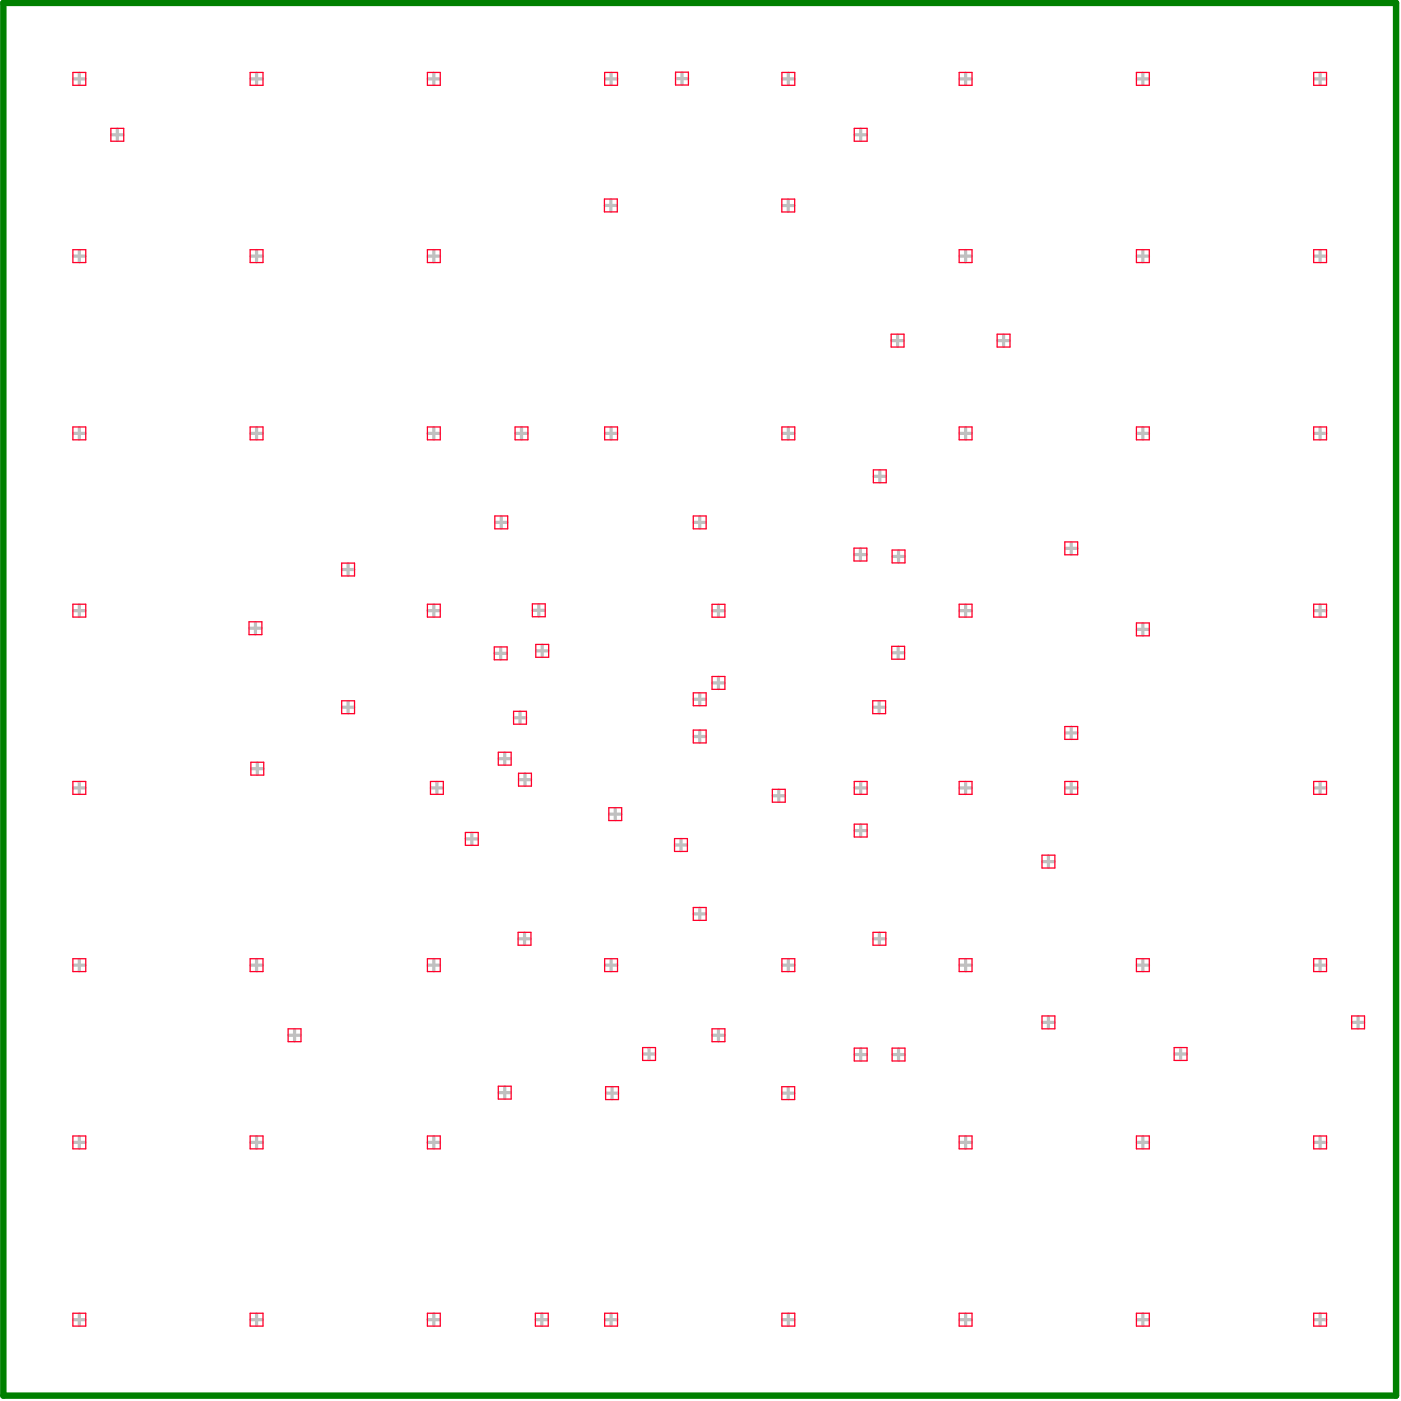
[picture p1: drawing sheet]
<svg xmlns="http://www.w3.org/2000/svg" width="184mm" height="184mm" viewBox="0 0 184 184" stroke-linecap="round" stroke-linejoin="round" font-family="sans-serif">
<g fill="none" stroke="#c0c0c0" stroke-width=".42">
<path d="M9.7 10.4h1.5M10.4 9.6v1.5M14.7 17.7h1.5M15.4 17v1.5M33 10.4h1.5M33.7 9.6v1.5M56.3 10.4h1.5M57 9.6v1.5M79.6 10.4h1.5M80.3 9.6v1.5M88.9 10.3h1.5M89.6 9.6v1.5"/>
<path d="M102.9 10.4h1.5M103.6 9.6v1.5M112.4 17.7h1.5M113.1 17v1.5M126.2 10.4h1.5M126.9 9.6v1.5M149.5 10.4h1.5M150.2 9.6v1.5M172.8 10.4h1.5M173.5 9.6v1.5M9.7 33.7h1.5M10.4 32.9v1.5"/>
<path d="M33 33.7h1.5M33.7 32.9v1.5M56.3 33.7h1.5M57 32.9v1.5M79.5 27h1.5M80.3 26.3v1.5M102.9 27h1.5M103.6 26.3v1.5M126.2 33.7h1.5M126.9 32.9v1.5M149.5 33.7h1.5M150.2 32.9v1.5"/>
<path d="M172.8 33.7h1.5M173.5 32.9v1.5M9.7 57h1.5M10.4 56.2v1.5M33 57h1.5M33.7 56.2v1.5M56.3 57h1.5M57 56.2v1.5M67.8 57h1.5M68.5 56.2v1.5M79.6 57h1.5M80.3 56.2v1.5"/>
<path d="M102.9 57h1.5M103.6 56.2v1.5M117.2 44.8h1.5M118 44v1.5M126.2 57h1.5M126.9 56.2v1.5M131.2 44.8h1.5M131.9 44v1.5M149.5 57h1.5M150.2 56.2v1.5M172.8 57h1.5M173.5 56.2v1.5"/>
<path d="M10.4 79.5v1.5M45 74.9h1.5M45.8 74.1v1.5M57 79.5v1.5M65.1 68.7h1.5M65.9 67.9v1.5M70.8 79.5v1.5M91.2 68.7h1.5M92 67.9v1.5M94.4 79.5v1.5M112.3 72.9h1.5M113.1 72.1v1.5"/>
<path d="M114.9 62.6h1.5M115.6 61.9v1.5M117.4 73.1h1.5M118.1 72.4v1.5M126.9 79.5v1.5M140.1 72.1h1.5M140.8 71.3v1.5M173.5 79.5v1.5M9.7 80.3h1.5M32.8 82.6h1.5M33.6 81.8v1.5M45 93h1.5"/>
<path d="M45.8 92.2v1.5M56.3 80.3h1.5M65.1 85.9h1.5M65.6 99.7h1.5M65.8 85.1v1.5M66.3 99v1.5M67.6 94.3h1.5M68.4 93.6v1.5M70.1 80.2h1.5M70.5 85.5h1.5M71.3 84.8v1.5M91.2 91.9h1.5"/>
<path d="M91.2 96.8h1.5M92 91.2v1.5M92 96.1v1.5M93.7 80.3h1.5M93.7 89.8h1.5M94.4 89v1.5M114.8 93h1.5M115.6 92.2v1.5M117.3 85.8h1.5M118.1 85.1v1.5M126.2 80.3h1.5M140.1 96.3h1.5"/>
<path d="M140.8 95.6v1.5M149.5 82.7h1.5M150.2 82v1.5M172.8 80.3h1.5M9.7 103.6h1.5M10.4 102.8v1.5M33.1 101h1.5M33.8 100.3v1.5M56.7 103.6h1.5M57.4 102.8v1.5M61.3 110.3h1.5M62 109.5v1.5"/>
<path d="M68.3 102.5h1.5M69 101.7v1.5M80.1 107h1.5M80.9 106.3v1.5M88.8 111.1h1.5M89.5 110.3v1.5M92 119.4v1.5M101.6 104.6h1.5M102.4 103.8v1.5M112.4 103.6h1.5M112.4 109.2h1.5M113.1 102.8v1.5"/>
<path d="M113.1 108.4v1.5M126.2 103.6h1.5M126.9 102.8v1.5M137.1 113.2h1.5M137.8 112.5v1.5M140.1 103.6h1.5M140.8 102.8v1.5M172.8 103.6h1.5M173.5 102.8v1.5M9.7 126.9h1.5M10.4 126.1v1.5M33 126.9h1.5"/>
<path d="M33.7 126.1v1.5M38 136.1h1.5M38.7 135.3v1.5M56.3 126.9h1.5M57 126.1v1.5M68.2 123.4h1.5M68.9 122.6v1.5M79.6 126.9h1.5M80.3 126.1v1.5M84.6 138.5h1.5M85.3 137.8v1.5M91.2 120.1h1.5"/>
<path d="M93.7 136.1h1.5M94.4 135.3v1.5M102.9 126.9h1.5M103.6 126.1v1.5M112.4 138.6h1.5M113.1 137.9v1.5M114.8 123.4h1.5M115.6 122.6v1.5M117.4 138.6h1.5M118.1 137.9v1.5M126.2 126.9h1.5M126.9 126.1v1.5"/>
<path d="M137.1 134.4h1.5M137.8 133.6v1.5M149.5 126.9h1.5M150.2 126.1v1.5M154.4 138.5h1.5M155.2 137.8v1.5M172.8 126.9h1.5M173.5 126.1v1.5M177.8 134.4h1.5M178.5 133.6v1.5M9.7 150.2h1.5M10.4 149.4v1.5"/>
<path d="M33 150.2h1.5M33.7 149.4v1.5M56.3 150.2h1.5M57 149.4v1.5M65.6 143.6h1.5M66.3 142.9v1.5M79.7 143.7h1.5M80.4 142.9v1.5M102.9 143.7h1.5M103.6 142.9v1.5M126.2 150.2h1.5M126.9 149.4v1.5"/>
<path d="M149.5 150.2h1.5M150.2 149.4v1.5M172.8 150.2h1.5M173.5 149.4v1.5M9.7 173.5h1.5M10.4 172.7v1.5M33 173.5h1.5M33.7 172.7v1.5M56.3 173.5h1.5M57 172.7v1.5M70.5 173.5h1.5M71.2 172.7v1.5"/>
<path d="M79.6 173.5h1.5M80.3 172.7v1.5M102.9 173.5h1.5M103.6 172.7v1.5M126.2 173.5h1.5M126.9 172.7v1.5M149.5 173.5h1.5M150.2 172.7v1.5M172.8 173.5h1.5M173.5 172.7v1.5"/>
</g>
<g fill="none" stroke="#ff002a" stroke-width=".17">
<path d="M9.6 9.5h1.7v1.7h-1.7zM14.6 16.9h1.7v1.7h-1.7zM32.9 9.5h1.7v1.7h-1.7zM56.2 9.5h1.7v1.7h-1.7zM79.5 9.5h1.7v1.7h-1.7zM88.8 9.5h1.7v1.7h-1.7zM102.8 9.5h1.7v1.7h-1.7zM112.3 16.9h1.7v1.7h-1.7zM126.1 9.5h1.7v1.7h-1.7zM149.4 9.5h1.7v1.7h-1.7zM172.7 9.5h1.7v1.7h-1.7zM9.6 32.8h1.7v1.7h-1.7z"/>
<path d="M32.9 32.8h1.7v1.7h-1.7zM56.2 32.8h1.7v1.7h-1.7zM79.4 26.2h1.7v1.7h-1.7zM102.8 26.2h1.7v1.7h-1.7zM126.1 32.8h1.7v1.7h-1.7zM149.4 32.8h1.7v1.7h-1.7zM172.7 32.8h1.7v1.7h-1.7zM9.6 56.1h1.7v1.7h-1.7zM32.9 56.1h1.7v1.7h-1.7zM56.2 56.1h1.7v1.7h-1.7zM67.7 56.1h1.7v1.7h-1.7zM79.5 56.1h1.7v1.7h-1.7z"/>
<path d="M102.8 56.1h1.7v1.7h-1.7zM117.1 43.9h1.7v1.7h-1.7zM126.1 56.1h1.7v1.7h-1.7zM131.1 43.9h1.7v1.7h-1.7zM149.4 56.1h1.7v1.7h-1.7zM172.7 56.1h1.7v1.7h-1.7zM9.6 79.4h1.7v1.7h-1.7zM44.9 74h1.7v1.7h-1.7zM56.2 79.4h1.7v1.7h-1.7zM65 67.8h1.7v1.7h-1.7zM70 79.4h1.7v1.7h-1.7zM91.1 67.8h1.7v1.7h-1.7z"/>
<path d="M93.6 79.4h1.7v1.7h-1.7zM112.2 72h1.7v1.7h-1.7zM114.8 61.8h1.7v1.7h-1.7zM117.3 72.3h1.7v1.7h-1.7zM126.1 79.4h1.7v1.7h-1.7zM140 71.2h1.7v1.7h-1.7zM172.7 79.4h1.7v1.7h-1.7zM32.7 81.7h1.7v1.7h-1.7zM44.9 92.1h1.7v1.7h-1.7zM65 85h1.7v1.7h-1.7zM65.5 98.9h1.7v1.7h-1.7zM67.5 93.5h1.7v1.7h-1.7z"/>
<path d="M70.4 84.7h1.7v1.7h-1.7zM91.1 91.1h1.7v1.7h-1.7zM91.1 96h1.7v1.7h-1.7zM93.6 88.9h1.7v1.7h-1.7zM114.7 92.1h1.7v1.7h-1.7zM117.2 85h1.7v1.6h-1.7zM140 95.5h1.7v1.7h-1.7zM149.4 81.9h1.7v1.7h-1.7zM9.6 102.7h1.7v1.7h-1.7zM33 100.2h1.7v1.7h-1.7zM56.6 102.7h1.7v1.7h-1.7zM61.2 109.4h1.7v1.7h-1.7z"/>
<path d="M68.2 101.6h1.6v1.7h-1.6zM80 106.2h1.7v1.7h-1.7zM88.7 110.2h1.7v1.7h-1.7zM91.1 119.3h1.7v1.7h-1.7zM101.5 103.8h1.7v1.6h-1.7zM112.3 102.7h1.7v1.7h-1.7zM112.3 108.3h1.7v1.7h-1.7zM126.1 102.7h1.7v1.7h-1.7zM137 112.4h1.7v1.7h-1.7zM140 102.7h1.7v1.7h-1.7zM172.7 102.7h1.7v1.7h-1.7zM9.6 126h1.7v1.7h-1.7z"/>
<path d="M32.9 126h1.7v1.7h-1.7zM37.9 135.2h1.7v1.7h-1.7zM56.2 126h1.7v1.7h-1.7zM68.1 122.5h1.7v1.7h-1.7zM79.5 126h1.7v1.7h-1.7zM84.5 137.7h1.7v1.7h-1.7zM93.6 135.2h1.7v1.7h-1.7zM102.8 126h1.7v1.7h-1.7zM112.3 137.8h1.7v1.7h-1.7zM114.7 122.5h1.7v1.7h-1.7zM117.3 137.8h1.7v1.7h-1.7zM126.1 126h1.7v1.7h-1.7z"/>
<path d="M137 133.5h1.7v1.7h-1.7zM149.4 126h1.7v1.7h-1.7zM154.3 137.7h1.7v1.7h-1.7zM172.7 126h1.7v1.7h-1.7zM177.7 133.5h1.7v1.7h-1.7zM9.6 149.3h1.7v1.7h-1.7zM32.9 149.3h1.7v1.7h-1.7zM56.2 149.3h1.7v1.7h-1.7zM65.5 142.8h1.7v1.7h-1.7zM79.6 142.8h1.7v1.7h-1.7zM102.8 142.8h1.7v1.7h-1.7zM126.1 149.3h1.7v1.7h-1.7z"/>
<path d="M149.4 149.3h1.7v1.7h-1.7zM172.7 149.3h1.7v1.7h-1.7zM9.6 172.6h1.7v1.7h-1.7zM32.9 172.6h1.7v1.7h-1.7zM56.2 172.6h1.7v1.7h-1.7zM70.4 172.6h1.7v1.7h-1.7zM79.5 172.6h1.7v1.7h-1.7zM102.8 172.6h1.7v1.7h-1.7zM126.1 172.6h1.7v1.7h-1.7zM149.4 172.6h1.7v1.7h-1.7zM172.7 172.6h1.7v1.7h-1.7z"/>
</g>
<path d="M.4 .4h183.1v183h-183.1z" fill="none" stroke="#008000" stroke-width=".85"/>
</svg>
